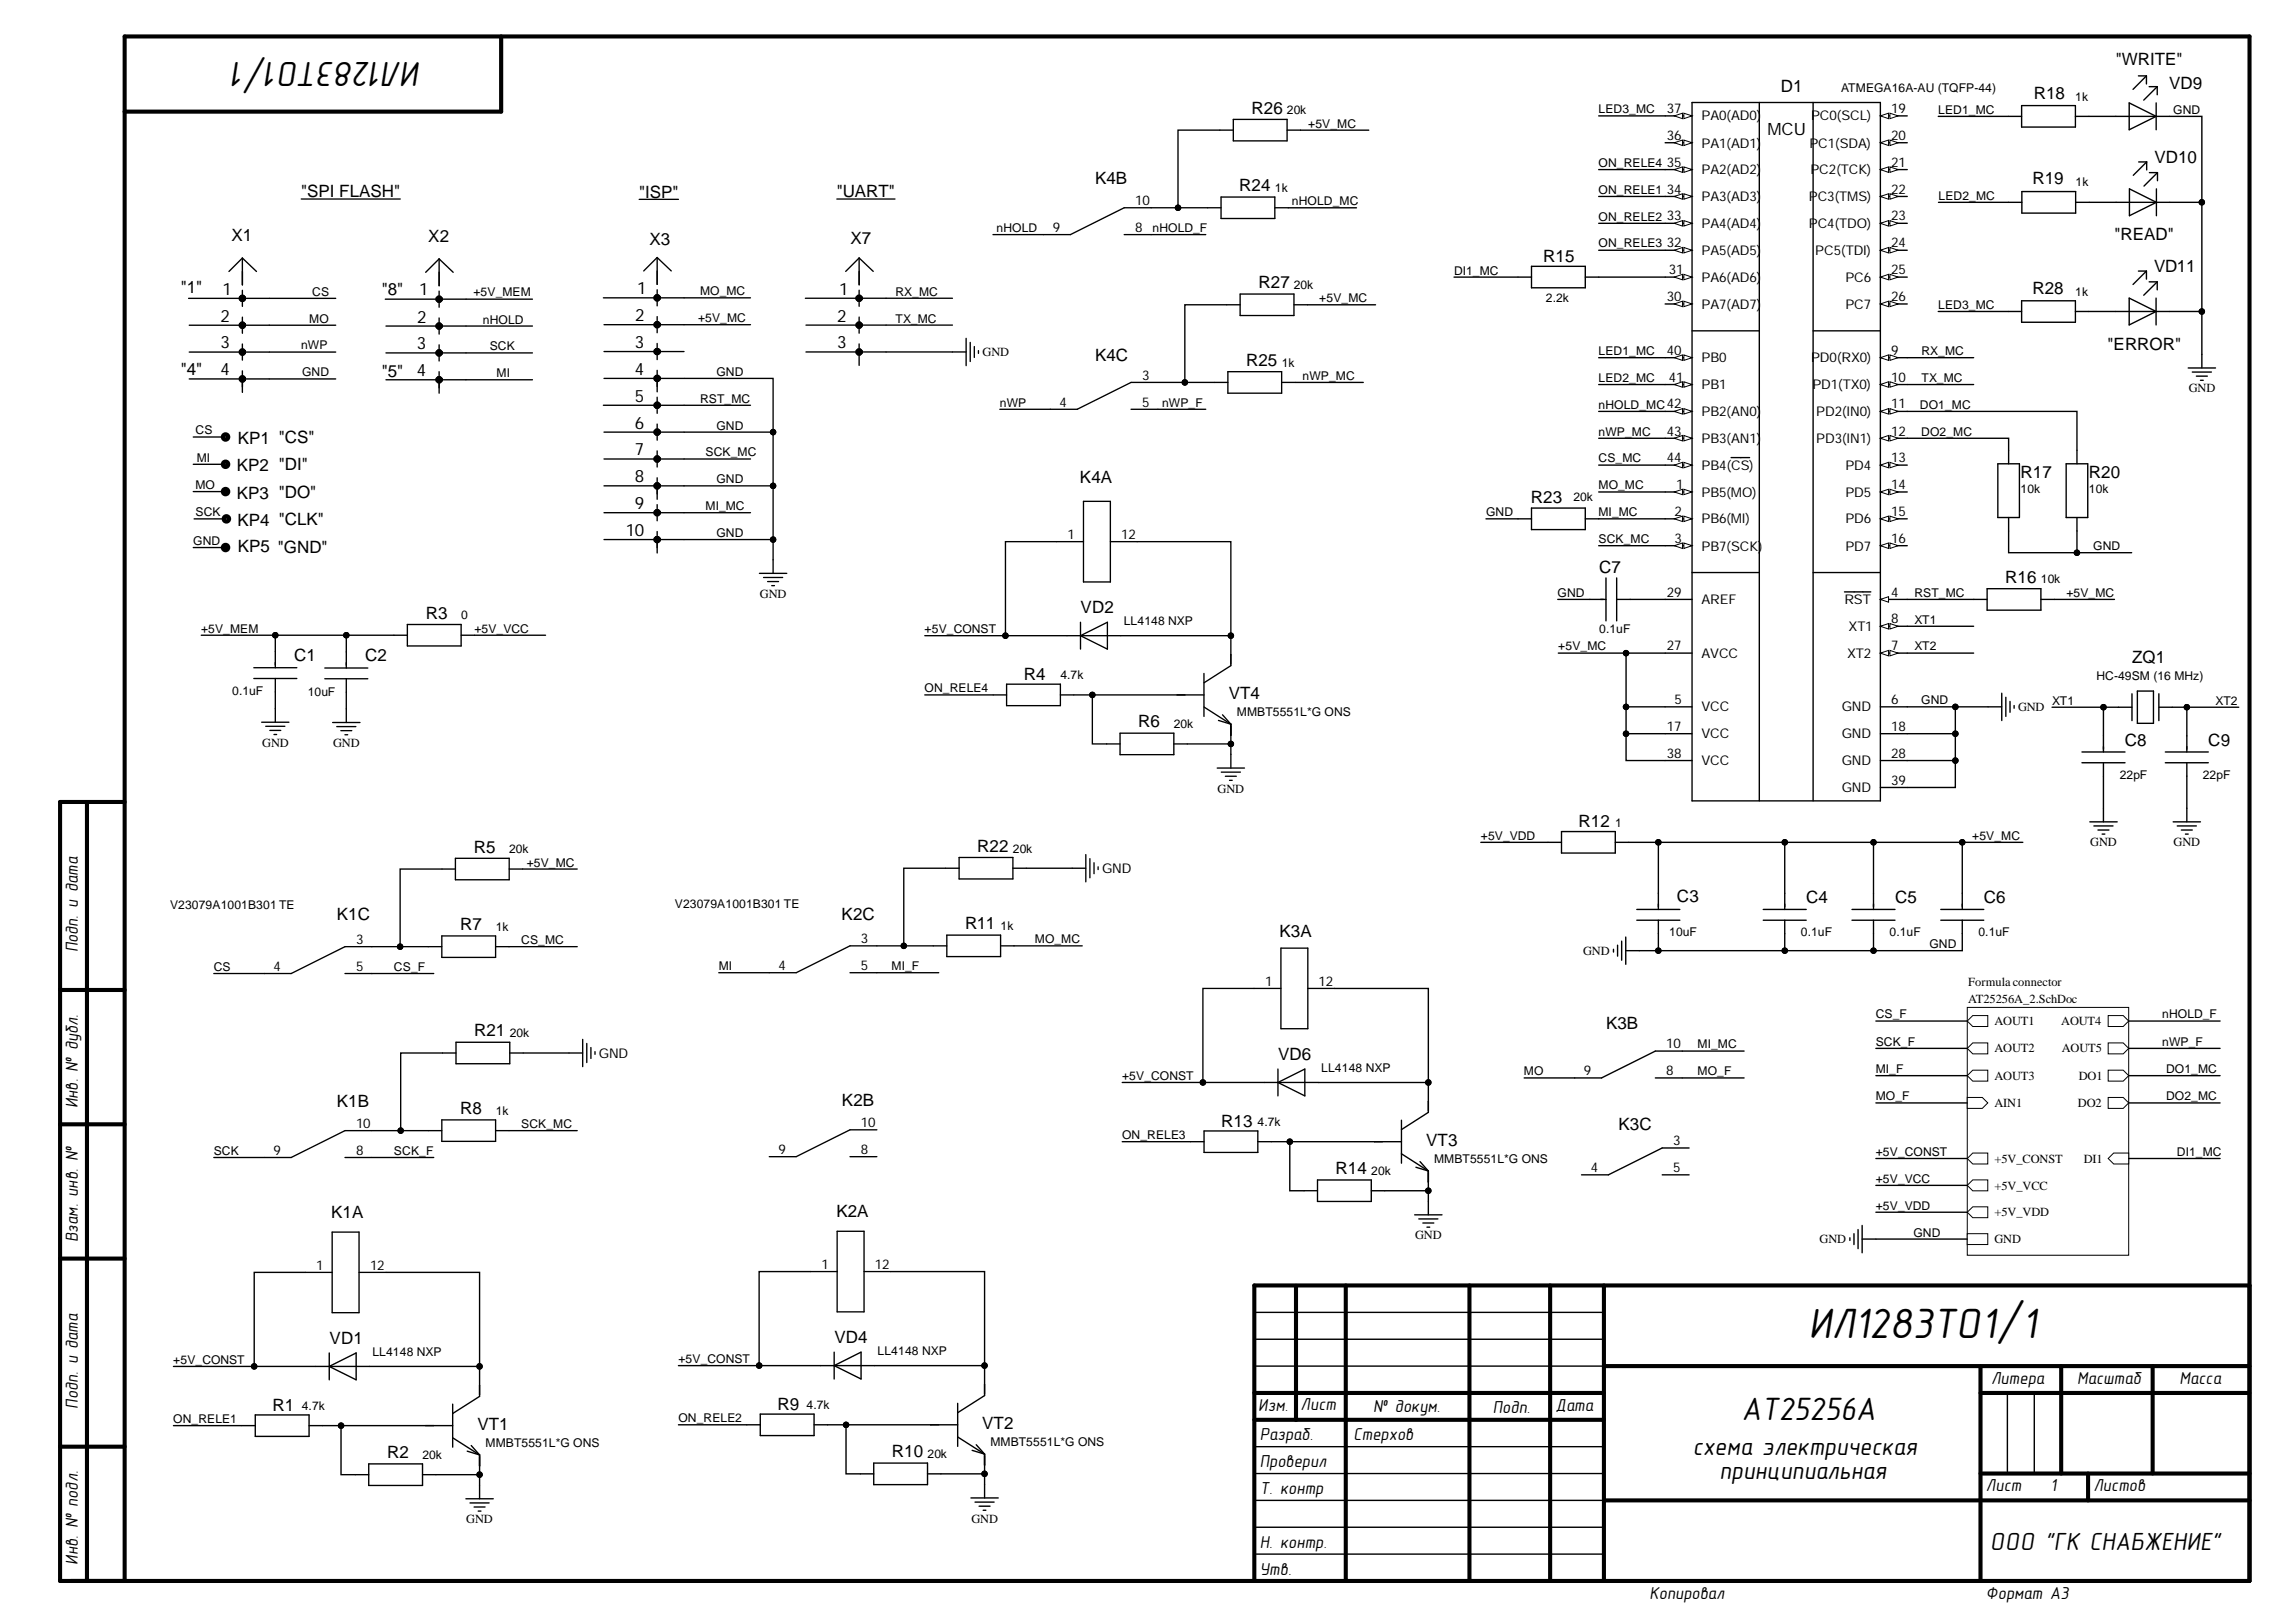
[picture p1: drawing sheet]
<svg xmlns="http://www.w3.org/2000/svg" width="297mm" height="210mm" viewBox="0 0 297 210" stroke-linecap="round" stroke-linejoin="round" font-family="sans-serif">
<defs><g id="words">
<text font-size="5.6" x="234" y="173.2">ИЛ1283ТО1/1</text>
<text font-size="4.6" x="54.5" y="8.1" transform="rotate(-180 54.5 8.1)">ИЛ1283ТО1/1</text>
<text font-size="4.2" x="225.3" y="183.7">AT25256A</text>
<g font-size="3.3">
<text x="219" y="188.3">схема электрическая</text>
<text x="222.5" y="191.4">принципиальная</text>
<text x="257.5" y="200.5">ООО &quot;ГК СНАБЖЕНИЕ&quot;</text>
</g>
<g font-size="2.3">
<text x="10.1" y="123.3" transform="rotate(-90 10.1 123.3)">Подп. и дата</text>
<text x="10.1" y="143.4" transform="rotate(-90 10.1 143.4)">Инв. № дубл.</text>
<text x="10.1" y="160.8" transform="rotate(-90 10.1 160.8)">Взам. инв. №</text>
<text x="257.6" y="179.1">Литера</text>
<text x="268.7" y="179.1">Масштаб</text>
<text x="282" y="179.1">Масса</text>
<text x="10.1" y="182.3" transform="rotate(-90 10.1 182.3)">Подп. и дата</text>
<text x="162.8" y="182.6">Изм.</text>
<text x="168.3" y="182.5">Лист</text>
<text x="177.7" y="182.7">№ докум.</text>
<text x="193.1" y="182.8">Подп.</text>
<text x="201.2" y="182.6">Дата</text>
<text x="163" y="186.4">Разраб.</text>
<text x="163" y="189.9">Проверил</text>
<text x="175.1" y="186.4">Стерхов</text>
<text x="163" y="193.4">Т. контр</text>
<text x="256.9" y="193">Лист</text>
<text x="265.3" y="193">1</text>
<text x="270.8" y="193">Листов</text>
<text x="10.1" y="202.5" transform="rotate(-90 10.1 202.5)">Инв. № подл.</text>
<text x="163" y="200.3">Н. контр.</text>
<text x="163" y="203.8">Утв.</text>
<text x="213.4" y="206.9">Копировал</text>
<text x="256.9" y="206.9">Формат А3</text>
</g>
<g font-size="2.2">
<text x="230.4" y="12">D1</text>
<text x="273.7" y="8.4">&quot;WRITE&quot;</text>
<text x="280.6" y="11.6">VD9</text>
<text x="161.9" y="14.7">R26</text>
<text x="228.7" y="17.5">MCU</text>
<text x="263.1" y="12.8">R18</text>
<text x="141.7" y="23.8">K4B</text>
<text x="262.9" y="23.8">R19</text>
<text x="278.7" y="21.1">VD10</text>
<text x="39" y="25.5">&quot;SPI FLASH&quot;</text>
<text x="82.7" y="25.6">&quot;ISP&quot;</text>
<text x="108.2" y="25.5">&quot;UART&quot;</text>
<text x="160.3" y="24.8">R24</text>
<text x="29.9" y="31.2">X1</text>
<text x="55.4" y="31.3">X2</text>
<text x="84" y="31.6">X3</text>
<text x="110" y="31.5">X7</text>
<text x="199.7" y="33.8">R15</text>
<text x="273.6" y="31">&quot;READ&quot;</text>
<text x="278.7" y="35.2">VD11</text>
<text x="23.4" y="37.9">&quot;1&quot;</text>
<text x="28.5" y="41.6">2</text>
<text x="28.8" y="38.2">1</text>
<text x="49.4" y="38.2">&quot;8&quot;</text>
<text x="54" y="41.7">2</text>
<text x="54.2" y="38.2">1</text>
<text x="82.2" y="41.6">2</text>
<text x="82.4" y="38.1">1</text>
<text x="108.3" y="41.6">2</text>
<text x="108.6" y="38.2">1</text>
<text x="162.8" y="37.3">R27</text>
<text x="262.9" y="38.1">R28</text>
<text x="28.5" y="45.1">3</text>
<text x="53.9" y="45.2">3</text>
<text x="82.1" y="45">3</text>
<text x="108.3" y="45.1">3</text>
<text x="141.7" y="46.7">K4C</text>
<text x="161.2" y="47.4">R25</text>
<text x="272.7" y="45.3">&quot;ERROR&quot;</text>
<text x="23.4" y="48.5">&quot;4&quot;</text>
<text x="28.5" y="48.6">4</text>
<text x="49.4" y="48.8">&quot;5&quot;</text>
<text x="53.9" y="48.7">4</text>
<text x="82.1" y="48.5">4</text>
<text x="82.1" y="52">5</text>
<text x="30.8" y="57.5">KP1 &quot;CS&quot;</text>
<text x="82.1" y="58.9">7</text>
<text x="82.1" y="55.5">6</text>
<text x="30.6" y="61">KP2 &quot;DI&quot;</text>
<text x="30.6" y="64.5">KP3 &quot;DO&quot;</text>
<text x="82.1" y="62.4">8</text>
<text x="82.1" y="65.9">9</text>
<text x="139.7" y="62.5">K4A</text>
<text x="198" y="65.1">R23</text>
<text x="261.4" y="61.9">R17</text>
<text x="270.3" y="61.9">R20</text>
<text x="30.7" y="68.1">KP4 &quot;CLK&quot;</text>
<text x="30.8" y="71.5">KP5 &quot;GND&quot;</text>
<text x="81" y="69.4">10</text>
<text x="206.9" y="74.2">C7</text>
<text x="259.4" y="75.4">R16</text>
<text x="55.1" y="80.1">R3</text>
<text x="139.8" y="79.4">VD2</text>
<text x="38.1" y="85.5">C1</text>
<text x="47.2" y="85.5">C2</text>
<text x="132.4" y="88">R4</text>
<text x="275.8" y="85.7">ZQ1</text>
<text x="147.2" y="94.1">R6</text>
<text x="159" y="90.5">VT4</text>
<text x="274.9" y="96.5">C8</text>
<text x="285.7" y="96.5">C9</text>
<text x="204.2" y="107">R12</text>
<text x="61.3" y="110.3">R5</text>
<text x="126.4" y="110.2">R22</text>
<text x="43.6" y="119.1">K1C</text>
<text x="108.9" y="119">K2C</text>
<text x="217" y="116.8">C3</text>
<text x="233.7" y="116.9">C4</text>
<text x="245.2" y="116.9">C5</text>
<text x="256.6" y="116.9">C6</text>
<text x="59.5" y="120.4">R7</text>
<text x="124.9" y="120.3">R11</text>
<text x="165.5" y="121.2">K3A</text>
<text x="61.3" y="134.1">R21</text>
<text x="165.4" y="137.2">VD6</text>
<text x="207.8" y="133.2">K3B</text>
<text x="43.6" y="143.2">K1B</text>
<text x="108.9" y="143.1">K2B</text>
<text x="59.5" y="144.2">R8</text>
<text x="158" y="145.8">R13</text>
<text x="184.5" y="148.3">VT3</text>
<text x="209.4" y="146.2">K3C</text>
<text x="172.8" y="152">R14</text>
<text x="42.8" y="157.6">K1A</text>
<text x="108.2" y="157.5">K2A</text>
<text x="42.6" y="173.9">VD1</text>
<text x="107.9" y="173.8">VD4</text>
<text x="35.2" y="182.5">R1</text>
<text x="61.8" y="185">VT1</text>
<text x="100.6" y="182.4">R9</text>
<text x="127.1" y="185">VT2</text>
<text x="50.1" y="188.7">R2</text>
<text x="115.4" y="188.6">R10</text>
</g>
<g font-size="1.7">
<text x="215.6" y="14.6">37</text>
<text x="220.1" y="15.6">PA0(AD0)</text>
<text x="234.3" y="15.6">PC0(SCL)</text>
<text x="244.7" y="14.6">19</text>
<text x="215.6" y="18.1">36</text>
<text x="215.6" y="21.6">35</text>
<text x="220.1" y="19.1">PA1(AD1)</text>
<text x="220.1" y="22.6">PA2(AD2)</text>
<text x="234.1" y="19.1">PC1(SDA)</text>
<text x="234.2" y="22.6">PC2(TCK)</text>
<text x="244.7" y="18.1">20</text>
<text x="244.7" y="21.6">21</text>
<text x="136.2" y="30">9</text>
<text x="146.9" y="30">8</text>
<text x="146.9" y="26.5">10</text>
<text x="215.6" y="25.1">34</text>
<text x="215.6" y="28.5">33</text>
<text x="220.1" y="26">PA3(AD3)</text>
<text x="220.1" y="29.5">PA4(AD4)</text>
<text x="234" y="26">PC3(TMS)</text>
<text x="234" y="29.5">PC4(TDO)</text>
<text x="244.7" y="25.1">22</text>
<text x="244.7" y="28.5">23</text>
<text x="215.6" y="32">32</text>
<text x="215.9" y="35.5">31</text>
<text x="220.1" y="33">PA5(AD5)</text>
<text x="234.9" y="33">PC5(TDI)</text>
<text x="244.7" y="35.5">25</text>
<text x="244.7" y="32">24</text>
<text x="215.6" y="39">30</text>
<text x="220.1" y="36.5">PA6(AD6)</text>
<text x="220.1" y="39.9">PA7(AD7)</text>
<text x="238.7" y="39.9">PC7</text>
<text x="238.7" y="36.5">PC6</text>
<text x="244.7" y="39">26</text>
<text x="215.6" y="45.9">40</text>
<text x="220.1" y="46.9">PB0</text>
<text x="234.3" y="46.9">PD0(RX0)</text>
<text x="244.7" y="45.9">9</text>
<text x="137.1" y="52.6">4</text>
<text x="147.8" y="52.6">5</text>
<text x="147.8" y="49.1">3</text>
<text x="215.9" y="49.4">41</text>
<text x="220.1" y="53.8">PB2(AN0)</text>
<text x="220.1" y="50.4">PB1</text>
<text x="234.5" y="50.4">PD1(TX0)</text>
<text x="235" y="53.8">PD2(IN0)</text>
<text x="244.7" y="49.4">10</text>
<text x="244.7" y="52.9">11</text>
<text x="215.6" y="59.8">44</text>
<text x="215.6" y="56.4">43</text>
<text x="220.1" y="57.3">PB3(AN1)</text>
<text x="235" y="57.3">PD3(IN1)</text>
<text x="244.7" y="56.4">12</text>
<text x="244.7" y="59.8">13</text>
<text x="216.8" y="63.3">1</text>
<text x="220.1" y="64.3">PB5(MO)</text>
<text x="220.1" y="60.8">PB4(CS)</text>
<text x="238.7" y="60.8">PD4</text>
<text x="238.7" y="64.3">PD5</text>
<text x="244.7" y="63.3">14</text>
<text x="138.1" y="69.7">1</text>
<text x="145" y="69.7">12</text>
<text x="216.6" y="66.8">2</text>
<text x="216.6" y="70.3">3</text>
<text x="220.1" y="67.7">PB6(MI)</text>
<text x="220.1" y="71.2">PB7(SCK)</text>
<text x="238.7" y="67.7">PD6</text>
<text x="238.7" y="71.2">PD7</text>
<text x="244.7" y="66.8">15</text>
<text x="244.7" y="70.3">16</text>
<text x="215.6" y="77.2">29</text>
<text x="244.7" y="77.2">4</text>
<text x="220.1" y="78.2">AREF</text>
<text x="238.6" y="78.2">RST</text>
<text x="239.2" y="81.6">XT1</text>
<text x="244.7" y="80.7">8</text>
<text x="215.6" y="84.2">27</text>
<text x="220.1" y="85.1">AVCC</text>
<text x="239" y="85.1">XT2</text>
<text x="244.7" y="84.2">7</text>
<text x="215.6" y="94.6">17</text>
<text x="216.6" y="91.1">5</text>
<text x="220.1" y="92.1">VCC</text>
<text x="220.1" y="95.5">VCC</text>
<text x="238.3" y="92.1">GND</text>
<text x="238.3" y="95.5">GND</text>
<text x="244.7" y="91.1">6</text>
<text x="244.7" y="94.6">18</text>
<text x="215.6" y="98.1">38</text>
<text x="220.1" y="99">VCC</text>
<text x="238.3" y="99">GND</text>
<text x="244.7" y="101.5">39</text>
<text x="244.7" y="98.1">28</text>
<text x="238.3" y="102.5">GND</text>
<text x="142.6" y="112.9">GND</text>
<text x="35.4" y="125.6">4</text>
<text x="46.1" y="125.6">5</text>
<text x="46.1" y="122.2">3</text>
<text x="100.7" y="125.5">4</text>
<text x="111.4" y="125.5">5</text>
<text x="111.4" y="122">3</text>
<text x="163.7" y="127.6">1</text>
<text x="170.6" y="127.6">12</text>
<text x="77.5" y="136.9">GND</text>
<text x="215.6" y="135.6">10</text>
<text x="204.9" y="139.1">9</text>
<text x="215.6" y="139.1">8</text>
<text x="35.4" y="149.4">9</text>
<text x="46.1" y="149.4">8</text>
<text x="46.1" y="146">10</text>
<text x="100.7" y="149.3">9</text>
<text x="111.4" y="149.3">8</text>
<text x="111.4" y="145.9">10</text>
<text x="216.4" y="148.2">3</text>
<text x="205.8" y="151.7">4</text>
<text x="216.4" y="151.7">5</text>
<text x="40.9" y="164.3">1</text>
<text x="47.9" y="164.3">12</text>
<text x="106.3" y="164.2">1</text>
<text x="113.2" y="164.2">12</text>
</g>
<g font-size="1.6">
<text x="238.2" y="11.9">ATMEGA16A-AU (TQFP-44)</text>
<text x="166.5" y="14.8">20k</text>
<text x="169.2" y="16.5">+5V_MC</text>
<text x="206.8" y="14.7">LED3_MC</text>
<text x="250.8" y="14.7">LED1_MC</text>
<text x="268.5" y="13">1k</text>
<text x="281.2" y="14.7">GND</text>
<text x="206.8" y="21.6">ON_RELE4</text>
<text x="164.9" y="24.8">1k</text>
<text x="167.1" y="26.5">nHOLD_MC</text>
<text x="206.8" y="25.1">ON_RELE1</text>
<text x="206.8" y="28.6">ON_RELE2</text>
<text x="250.8" y="25.9">LED2_MC</text>
<text x="268.5" y="24.1">1k</text>
<text x="128.9" y="30">nHOLD</text>
<text x="149.1" y="30">nHOLD_F</text>
<text x="188.1" y="35.5">DI1_MC</text>
<text x="206.8" y="32">ON_RELE3</text>
<text x="40" y="41.7">MO</text>
<text x="40.4" y="38.3">CS</text>
<text x="61.3" y="38.4">+5V_MEM</text>
<text x="62.5" y="41.9">nHOLD</text>
<text x="90.3" y="41.7">+5V_MC</text>
<text x="90.6" y="38.2">MO_MC</text>
<text x="115.9" y="38.3">RX_MC</text>
<text x="115.9" y="41.7">TX_MC</text>
<text x="167.4" y="37.4">20k</text>
<text x="170.7" y="39.1">+5V_MC</text>
<text x="200" y="39.1">2.2k</text>
<text x="250.8" y="40">LED3_MC</text>
<text x="268.5" y="38.3">1k</text>
<text x="39" y="45.2">nWP</text>
<text x="63.4" y="45.3">SCK</text>
<text x="127.1" y="46.1">GND</text>
<text x="165.8" y="47.5">1k</text>
<text x="206.8" y="45.9">LED1_MC</text>
<text x="248.6" y="45.9">RX_MC</text>
<text x="39.1" y="48.7">GND</text>
<text x="64.3" y="48.8">MI</text>
<text x="90.6" y="52.1">RST_MC</text>
<text x="92.7" y="48.6">GND</text>
<text x="129.4" y="52.6">nWP</text>
<text x="150.3" y="52.6">nWP_F</text>
<text x="168.5" y="49.1">nWP_MC</text>
<text x="206.8" y="49.4">LED2_MC</text>
<text x="206.8" y="52.9">nHOLD_MC42</text>
<text x="248.4" y="52.9">DO1_MC</text>
<text x="248.6" y="49.4">TX_MC</text>
<text x="283.2" y="50.8">GND</text>
<text x="25.3" y="56.2">CS</text>
<text x="25.5" y="59.7">MI</text>
<text x="91.3" y="59.1">SCK_MC</text>
<text x="92.7" y="55.6">GND</text>
<text x="206.8" y="59.8">CS_MC</text>
<text x="206.8" y="56.4">nWP_MC</text>
<text x="248.6" y="56.4">DO2_MC</text>
<text x="25.3" y="63.3">MO</text>
<text x="92.7" y="62.5">GND</text>
<text x="203.5" y="64.9">20k</text>
<text x="206.8" y="63.3">MO_MC</text>
<text x="261.4" y="63.8">10k</text>
<text x="270.3" y="63.8">10k</text>
<text x="25" y="70.5">GND</text>
<text x="25.3" y="66.8">SCK</text>
<text x="91.3" y="66">MI_MC</text>
<text x="92.7" y="69.5">GND</text>
<text x="192.3" y="66.8">GND</text>
<text x="206.8" y="66.8">MI_MC</text>
<text x="206.8" y="70.3">SCK_MC</text>
<text x="270.8" y="71.2">GND</text>
<text x="98.3" y="77.4">GND</text>
<text x="201.5" y="77.2">GND</text>
<text x="247.7" y="77.2">RST_MC</text>
<text x="264" y="75.5">10k</text>
<text x="267.3" y="77.2">+5V_MC</text>
<text x="26" y="81.9">+5V_MEM</text>
<text x="59.6" y="80.2">0</text>
<text x="61.4" y="81.9">+5V_VCC</text>
<text x="119.6" y="81.9">+5V_CONST</text>
<text x="145.4" y="80.9">LL4148 NXP</text>
<text x="206.9" y="82">0.1uF</text>
<text x="247.7" y="80.7">XT1</text>
<text x="119.6" y="89.6">ON_RELE4</text>
<text x="137.2" y="87.9">4.7k</text>
<text x="201.6" y="84.2">+5V_MC</text>
<text x="247.7" y="84.2">XT2</text>
<text x="271.2" y="88">HC-49SM (16 MHz)</text>
<text x="30" y="90">0.1uF</text>
<text x="39.8" y="90">10uF</text>
<text x="151.9" y="94.2">20k</text>
<text x="160" y="92.7">MMBT5551L*G ONS</text>
<text x="248.6" y="91.1">GND</text>
<text x="261.1" y="92">GND</text>
<text x="265.5" y="91.2">XT1</text>
<text x="286.6" y="91.2">XT2</text>
<text x="33.9" y="96.6">GND</text>
<text x="43.1" y="96.7">GND</text>
<text x="274.2" y="100.8">22pF</text>
<text x="285" y="100.8">22pF</text>
<text x="157.5" y="102.6">GND</text>
<text x="209" y="107">1</text>
<text x="65.9" y="110.4">20k</text>
<text x="68.1" y="112.1">+5V_MC</text>
<text x="131" y="110.3">20k</text>
<text x="191.6" y="108.7">+5V_VDD</text>
<text x="255.2" y="108.7">+5V_MC</text>
<text x="270.4" y="109.5">GND</text>
<text x="281.2" y="109.5">GND</text>
<text x="22" y="117.7">V23079A1001B301 TE</text>
<text x="87.3" y="117.6">V23079A1001B301 TE</text>
<text x="27.7" y="125.7">CS</text>
<text x="51" y="125.7">CS_F</text>
<text x="64.1" y="120.5">1k</text>
<text x="67.4" y="122.2">CS_MC</text>
<text x="93" y="125.5">MI</text>
<text x="115.4" y="125.5">MI_F</text>
<text x="129.4" y="120.3">1k</text>
<text x="133.9" y="122.1">MO_MC</text>
<text x="204.8" y="123.6">GND</text>
<text x="215.9" y="121.2">10uF</text>
<text x="233" y="121.2">0.1uF</text>
<text x="244.5" y="121.2">0.1uF</text>
<text x="249.6" y="122.7">GND</text>
<text x="256" y="121.2">0.1uF</text>
<text x="242.7" y="131.8">CS_F</text>
<text x="254.6" y="127.6">Formulaconnector</text>
<text x="254.6" y="129.9">AT25256A_2.SchDoc</text>
<text x="279.7" y="131.8">nHOLD_F</text>
<text x="65.9" y="134.2">20k</text>
<text x="219.6" y="135.7">MI_MC</text>
<text x="242.7" y="135.3">SCK_F</text>
<text x="258" y="136.2">AOUT2</text>
<text x="258" y="132.7">AOUT1</text>
<text x="266.7" y="132.7">AOUT4</text>
<text x="266.7" y="136.2">AOUT5</text>
<text x="279.7" y="135.3">nWP_F</text>
<text x="145.2" y="139.7">+5V_CONST</text>
<text x="170.9" y="138.7">LL4148 NXP</text>
<text x="197.2" y="139.1">MO</text>
<text x="219.6" y="139.1">MO_F</text>
<text x="242.7" y="138.9">MI_F</text>
<text x="242.7" y="142.4">MO_F</text>
<text x="258" y="139.7">AOUT3</text>
<text x="258" y="143.2">AIN1</text>
<text x="268.8" y="143.2">DO2</text>
<text x="268.9" y="139.7">DO1</text>
<text x="280.2" y="138.9">DO1_MC</text>
<text x="280.2" y="142.4">DO2_MC</text>
<text x="27.7" y="149.5">SCK</text>
<text x="51" y="149.5">SCK_F</text>
<text x="64.1" y="144.3">1k</text>
<text x="67.4" y="146">SCK_MC</text>
<text x="145.2" y="147.4">ON_RELE3</text>
<text x="162.7" y="145.7">4.7k</text>
<text x="242.7" y="149.6">+5V_CONST</text>
<text x="281.6" y="149.6">DI1_MC</text>
<text x="177.4" y="152">20k</text>
<text x="185.5" y="150.5">MMBT5551L*G ONS</text>
<text x="242.7" y="153">+5V_VCC</text>
<text x="258" y="153.9">+5V_VCC</text>
<text x="258" y="150.5">+5V_CONST</text>
<text x="269.6" y="150.5">DI1</text>
<text x="183.1" y="160.4">GND</text>
<text x="235.4" y="160.9">GND</text>
<text x="242.7" y="156.6">+5V_VDD</text>
<text x="247.5" y="160">GND</text>
<text x="258" y="157.4">+5V_VDD</text>
<text x="258" y="160.9">GND</text>
<text x="22.4" y="176.5">+5V_CONST</text>
<text x="48.2" y="175.4">LL4148 NXP</text>
<text x="87.8" y="176.4">+5V_CONST</text>
<text x="113.5" y="175.4">LL4148 NXP</text>
<text x="22.4" y="184.2">ON_RELE1</text>
<text x="39" y="182.5">4.7k</text>
<text x="87.8" y="184.1">ON_RELE2</text>
<text x="104.4" y="182.4">4.7k</text>
<text x="54.7" y="188.8">20k</text>
<text x="62.8" y="187.3">MMBT5551L*G ONS</text>
<text x="120" y="188.7">20k</text>
<text x="128.1" y="187.2">MMBT5551L*G ONS</text>
<text x="60.3" y="197.1">GND</text>
<text x="125.7" y="197">GND</text>
</g>
</g></defs>
<g fill="none" stroke="#000" stroke-width=".53">
<path d="M64.8 4.7v9.7h-48.7M11.3 103.8v100.8M16.1 103.8h-8.3v100.8h283.2v-199.9h-274.9v199.9M7.8 128.1h8.3M7.8 145.5h8.3M7.8 162.9h8.3M167.7 166.4v17.4M174.1 166.4v38.2M190.1 166.4v38.2M200.5 166.4v38.2M207.5 176.8h83.5M207.5 166.4v38.2"/>
<path d="M256.2 176.8v27.8M266.7 176.8v13.9M278.5 176.8v13.9M291 166.4h-128.7v38.2M7.8 187.2h8.3M162.3 180.3h45.2M162.3 183.7h45.2M207.5 194.2h83.5M256.2 180.3h34.8M256.2 190.7h34.8M270.1 190.7v3.5"/>
</g>
<g fill="none" stroke="#000" stroke-width=".18">
<path d="M35.6 84.3v1.8M44.8 84.4v1.7M162.3 169.8h45.2M162.3 173.3h45.2M162.3 176.8h45.2M291 166.4v38.2M162.3 187.2h45.2M162.3 190.7h45.2M162.3 194.2h45.2M162.3 197.6h45.2M259.7 180.3v10.4M263.2 180.3v10.4"/>
<path d="M162.3 201.1h45.2"/>
</g>
<g fill="none" stroke="#000" stroke-width=".17">
<path d="M39 25.8h12.8M32.8 87.8h5.6M32.8 86.4h5.6M33.9 93.5h3.5M34.4 94h2.5M34.9 94.5h1.4M35.4 95.1h.4M35.6 85.7v.7M35.6 87.8v1.7M35.6 91.7v1.8M42 87.8h5.6M42 86.4h5.6"/>
<path d="M43 93.5h3.6M43.6 94h2.4M44.1 94.6h1.4M44.6 95.1h.4M44.8 85.8v.6M44.8 87.8v1.8M44.8 91.7v1.8"/>
</g>
<path d="M254.5 130.4h20.9v32h-20.9z" fill-rule="evenodd" fill="#fff"/>
<path d="M254.5 130.4h20.9v32h-20.9z" fill="none" stroke="#000" stroke-width=".13"/>
<path d="M272.7 138.5h2l.7 .7-.7 .7h-2z" fill-rule="evenodd" fill="#fff"/>
<path d="M272.7 138.5h2l.7 .7-.7 .7h-2z" fill="none" stroke="#000" stroke-width=".13"/>
<path d="M272.7 142h2l.7 .7-.7 .7h-2z" fill-rule="evenodd" fill="#fff"/>
<path d="M272.7 142h2l.7 .7-.7 .7h-2z" fill="none" stroke="#000" stroke-width=".13"/>
<path d="M272.7 149.9l.7-.7h2v1.4h-2z" fill-rule="evenodd" fill="#fff"/>
<path d="M272.7 149.9l.7-.7h2v1.4h-2z" fill="none" stroke="#000" stroke-width=".13"/>
<path d="M254.5 135.7l.7-.7h2v1.4h-2z" fill-rule="evenodd" fill="#fff"/>
<path d="M254.5 135.7l.7-.7h2v1.4h-2z" fill="none" stroke="#000" stroke-width=".13"/>
<path d="M254.5 153.4l.7-.7h2v1.4h-2z" fill-rule="evenodd" fill="#fff"/>
<path d="M254.5 153.4l.7-.7h2v1.4h-2z" fill="none" stroke="#000" stroke-width=".13"/>
<path d="M254.5 156.9l.7-.7h2v1.4h-2z" fill-rule="evenodd" fill="#fff"/>
<path d="M254.5 156.9l.7-.7h2v1.4h-2z" fill="none" stroke="#000" stroke-width=".13"/>
<path d="M254.5 159.7h2.7v1.4h-2.7z" fill-rule="evenodd" fill="#fff"/>
<path d="M254.5 159.7h2.7v1.4h-2.7z" fill="none" stroke="#000" stroke-width=".13"/>
<path d="M254.5 149.9l.7-.7h2v1.4h-2z" fill-rule="evenodd" fill="#fff"/>
<path d="M254.5 149.9l.7-.7h2v1.4h-2z" fill="none" stroke="#000" stroke-width=".13"/>
<path d="M254.5 139.2l.7-.7h2v1.4h-2z" fill-rule="evenodd" fill="#fff"/>
<path d="M254.5 139.2l.7-.7h2v1.4h-2z" fill="none" stroke="#000" stroke-width=".13"/>
<path d="M254.5 142h2l.7 .7-.7 .7h-2z" fill-rule="evenodd" fill="#fff"/>
<path d="M254.5 142h2l.7 .7-.7 .7h-2z" fill="none" stroke="#000" stroke-width=".13"/>
<path d="M254.5 132.1l.7-.7h2v1.4h-2z" fill-rule="evenodd" fill="#fff"/>
<path d="M254.5 132.1l.7-.7h2v1.4h-2z" fill="none" stroke="#000" stroke-width=".13"/>
<path d="M272.7 131.4h2l.7 .7-.7 .7h-2z" fill-rule="evenodd" fill="#fff"/>
<path d="M272.7 131.4h2l.7 .7-.7 .7h-2z" fill="none" stroke="#000" stroke-width=".13"/>
<path d="M272.7 135h2l.7 .7-.7 .7h-2z" fill-rule="evenodd" fill="#fff"/>
<path d="M272.7 135h2l.7 .7-.7 .7h-2z" fill="none" stroke="#000" stroke-width=".13"/>
<g fill="none" stroke="#000" stroke-width=".18">
<path d="M259.8 15.1h1.7M261.5 13.7h7v2.7h-7zM268.5 15.1h1.7M273.7 15.1h7M275.5 13.3l3.4 1.8-3.4 1.7zM276.7 9.8h1M277.7 9.8l-1.7 1.8M277.7 9.8v1.1M278 11.2h1.1M278.9 13.3v3.5M279.1 11.2l-1.8 1.8M279.1 11.2v1.1"/>
<path d="M24.4 38.6h10.4M31.4 33.4v3.5M31.4 37.6v2.1M31.4 33.4l-1.8 1.7M31.4 33.4l1.8 1.7M49.8 38.7h10.5M56.8 33.5v3.5M56.8 37.7v2.1M56.8 33.5l-1.7 1.7M56.8 33.5l1.8 1.7M259.8 26.2h1.8M261.6 24.8h6.9v2.8h-6.9z"/>
<path d="M268.5 26.2h1.8M273.8 26.2h6.9M275.5 24.4l3.5 1.8-3.5 1.7zM276.7 21h1M277.7 21l-1.7 1.7M277.7 21v1M278.1 22.3h1M279 24.4v3.5M279.1 22.3l-1.7 1.8M279.1 22.3v1.1M24.5 49h10.3M24.5 45.6h10.3"/>
<path d="M24.5 42.1h10.3M31.4 41v2.1M31.4 44.5v2.1M31.4 48v2.8M49.9 49.1h10.4M49.9 45.7h10.4M49.9 42.2h10.4M56.8 41.2v2M56.8 44.6v2.1M56.8 48.1v2.8M239.9 159.7v1.4M240.4 159.1v2.5"/>
<path d="M240.9 158.6v3.5M239.3 160.2v.3M240.9 160.3h1.8"/>
</g>
<g fill="none" stroke="#000" stroke-width=".53">
<circle cx="31.4" cy="38.6" r=".21"/>
<circle cx="56.8" cy="38.7" r=".21"/>
<circle cx="31.4" cy="42.1" r=".21"/>
<circle cx="31.4" cy="45.6" r=".21"/>
<circle cx="31.4" cy="49" r=".21"/>
<circle cx="56.8" cy="45.7" r=".21"/>
<circle cx="56.8" cy="42.2" r=".21"/>
<circle cx="56.8" cy="49.1" r=".21"/>
</g>
<circle cx="29.2" cy="56.6" r=".35" fill="#fff"/>
<circle cx="29.2" cy="56.6" r=".35" fill="none" stroke="#000" stroke-width=".53"/>
<circle cx="29.2" cy="60.1" r=".35" fill="#fff"/>
<circle cx="29.2" cy="60.1" r=".35" fill="none" stroke="#000" stroke-width=".53"/>
<circle cx="29.2" cy="63.6" r=".35" fill="#fff"/>
<circle cx="29.2" cy="63.6" r=".35" fill="none" stroke="#000" stroke-width=".53"/>
<circle cx="29.3" cy="67.1" r=".35" fill="#fff"/>
<circle cx="29.3" cy="67.1" r=".35" fill="none" stroke="#000" stroke-width=".53"/>
<circle cx="29.2" cy="70.9" r=".35" fill="#fff"/>
<g fill="none" stroke="#000" stroke-width=".53">
<circle cx="85" cy="38.5" r=".21"/>
<circle cx="85" cy="59.4" r=".21"/>
<circle cx="85" cy="55.9" r=".21"/>
<circle cx="85" cy="42" r=".21"/>
<circle cx="85" cy="52.4" r=".21"/>
<circle cx="85" cy="45.5" r=".21"/>
<circle cx="85" cy="49" r=".21"/>
<circle cx="29.2" cy="70.9" r=".35"/>
<circle cx="85" cy="62.9" r=".21"/>
<circle cx="85" cy="66.3" r=".21"/>
<circle cx="85" cy="69.8" r=".21"/>
</g>
<g fill="none" stroke="#000" stroke-width=".18">
<path d="M250.8 15.1h9M270.2 15.1h3.5M280.7 15.1h4.2v11.1M34.8 38.6h8.6M60.3 38.7h8.6M78.1 38.5h6.9M83.3 35.1l1.7-1.8v3.5M85 37.5v2.1M196.4 35.9h1.7M198.1 34.5h7v2.7h-7zM205.1 35.9h10.3M206.8 32.4h8.6"/>
<path d="M206.8 28.9h8.6M206.8 25.4h8.6M206.8 21.9h8.6M250.8 26.2h9M270.3 26.2h3.5M280.7 26.2h4.2v14.1h-4.2M25 56.6h4.2M34.8 49h8.6M34.8 45.6h8.6M34.8 42.1h8.6M60.3 49.1h8.6M60.3 45.7h8.6"/>
<path d="M78.1 52.4h6.9M78.1 49h7M78.1 45.5h7M78.1 42h7M78.1 59.4h7M78.1 55.9h7M85 41v2.1M85 44.4v2.1M85 47.9v2.8M85 51.4v2.1M85 54.9v2.1M85 58.4v2"/>
<path d="M206.8 49.8h8.6M206.8 46.3h8.6M246.7 56.7h13.2v3.3M246.7 53.2h22v6.8M25 70.9h4.2M25 63.6h4.2M25 60.1h4.2M25.1 67.1h4.2M78.1 62.9h7M78.1 69.8h7M78.1 66.3h7M85 61.8v2.8"/>
<path d="M85 65.3v2.1M85 68.8v2.8M192.2 67.1h5.9M198.1 65.7h7v2.8h-7zM201.5 77.6h6.3M205.1 67.1h10.3M206.8 70.6h8.6M206.8 63.7h12.1M206.8 60.2h8.6M207.8 74.8v5.5M209.2 74.8v5.5M209.2 77.6h6.2"/>
<path d="M246.7 77.6h10.4M257.1 76.2h6.9v2.8h-6.9zM258.5 60h2.8v7h-2.8zM259.9 67v4.5h15.9M264 77.6h9.6M267.3 60h2.8v7h-2.8zM268.7 67v4.5M26 82.2h9.6M35.6 84.3v-2.1h9.2v2.2M44.8 82.2h7.9M52.7 80.8h7v2.8h-7zM59.7 82.2h10.9"/>
<path d="M210.4 94.9v3.5h5M210.4 91.5v3.4h5M215.4 84.5h-5v7h5M246.7 94.9h6.3v3.5h-6.3M246.7 91.5h6.3v3.4M253 98.4v3.5h-6.3M191.6 109h10.4M202 107.6h7v2.8h-7zM209 109h33.4v8.7M211.8 119.1h5.5M211.8 117.7h5.5M214.5 119.1v3.9h16.4"/>
<path d="M214.5 109v8.7M228.1 119.1h5.6M228.1 117.7h5.6M230.9 119.1v3.9h11.5v-3.9M230.9 109v8.7M239.6 119.1h5.6M239.6 117.7h5.6M242.4 109h11.5v8.7M251.1 119.1h5.5M251.1 117.7h5.5M253.9 119.1v3.9h-11.5M172.7 127.9h12.1v12.2"/>
<path d="M214.2 139.5h11.4M225.6 136h-11.4l-7 3.5h-10M242.7 139.2h11.8M242.7 135.7h11.8M242.7 132.1h11.8M275.4 139.2h11.8M170.4 152.7h7v2.8h-7M170.6 140.1h14.2v3.9l-3.5 2.2M181.3 147.7h-14.4v6.4h1.8M181.3 149.3l3.5 2.2M181.3 145v5.5M183 157.2h3.6"/>
<path d="M183.2 151.1l1.6 .4M183.6 157.7h2.4M183.7 150.3l1.1 1.2M184.1 158.3h1.4M184.6 158.8h.4M184.8 151.5v2.6h-7.4M184.8 154.1v3.1M215 152h3.5M218.5 148.6h-3.5l-6.9 3.4h-3.5M242.7 142.7h11.8M242.7 156.9h11.8M242.7 153.4h11.8"/>
<path d="M242.7 149.9h11.8M275.4 142.7h11.8M275.4 149.9h11.8M22.4 176.8h39.6v3.9l-3.4 2.2M39.5 164.7h-6.6v12.1M42.6 176.8l3.5-1.7v3.5zM42.6 175.1v3.5M49.9 164.7h12.1v12.1M87.8 176.7h39.6v3.9l-3.5 2.2M104.8 164.6h-6.6v12.1M107.9 176.7l3.5-1.7v3.5zM107.9 175v3.5"/>
<path d="M115.3 164.6h12.1v12.1M22.4 184.5h10.6M33 183.1h7v2.8h-7zM40 184.5h4.1M47.7 189.4h7v2.8h-7zM58.6 184.5h-14.5v6.3h3.6M58.6 186.1l3.4 2.2M58.6 181.7v5.6M60.3 194h3.5M60.4 187.8l1.6 .5M60.8 194.5h2.5M61 187.1l1 1.2"/>
<path d="M61.3 195h1.5M61.9 195.5h.3M62 188.3v2.5h-7.3M62 190.8v3.2M87.8 184.4h10.6M98.4 183h6.9v2.8h-6.9zM105.3 184.4h4.2M113 189.3h7v2.8h-7zM123.9 184.4h-14.4v6.3h3.5M123.9 186l3.5 2.2M123.9 181.6v5.6M125.6 193.8h3.5"/>
<path d="M125.8 187.7l1.6 .5M126.1 194.4h2.5M126.3 187l1.1 1.2M126.7 194.9h1.4M127.2 195.4h.3M127.4 188.2v2.5h-7.4M127.4 190.7v3.1"/>
</g>
<g fill="none" stroke="#000" stroke-width=".17">
<path d="M82.7 25.8h5.1M85 38.5h12.1M85 33.3l1.8 1.8M85 49h15v6.9h-15M85 45.5h3.5M85 42h12.1M85 59.4h12.1M85 52.4h12.1M100 55.9v7h-15M85 69.8h15M85 66.3h12.1M98.2 74.2h3.6"/>
<path d="M98.8 74.7h2.5M99.3 75.3h1.4M99.8 75.8h.4M100 62.9v11.3M35.6 89.5v2.2M44.8 89.6v2.1M58.9 112.5h-7.1v10M58.9 111.1h7v2.8h-7zM65.9 112.5h1.7M124.1 112.4h-7.2v10M124.1 111h6.9v2.7h-6.9zM131 112.4h1.8"/>
<path d="M44.6 126h11.5M57.2 122.5h-12.6l-6.9 3.5h-10M57.2 121.1h6.9v2.8h-6.9zM59 136.3h-7.2v10M59 134.9h7v2.8h-7zM64.1 122.5h10.6M66 136.3h1.7M73.6 136.3h1.8M75.4 134.5v3.5M75.9 135v2.5M76.4 135.6v1.4M77 136.1v.3"/>
<path d="M110 125.9h11.4M122.5 122.4h-12.5l-7 3.5h-10M122.5 121h6.9v2.8h-6.9zM129.4 122.4h10.6M165.3 138.3v3.5M165.7 127.9h-10.1v12.2M165.7 122.7h3.5v10.4h-3.5zM169.2 127.9h3.5M43 159.4h3.5v10.5h-3.5zM44.6 149.8h11.5M57.2 146.3h-12.6l-6.9 3.5h-10M57.2 144.9h6.9v2.8h-6.9z"/>
<path d="M64.1 146.3h10.6M108.3 159.3h3.5v10.5h-3.5zM110 149.7h3.4M113.4 146.2h-3.4l-7 3.5h-3.5M145.2 140.1h25.4M145.2 147.7h10.6M155.8 146.4h6.9v2.7h-6.9zM162.7 147.7h4.2M165.3 140.1l3.5-1.8v3.5zM168.7 154.1h1.7M170.4 152.7v2.8M39.5 164.7h3.5"/>
<path d="M46.5 164.7h3.4M104.8 164.6h3.5M111.8 164.6h3.5"/>
</g>
<g fill="#000">
<circle cx="284.9" cy="26.2" r=".35"/>
<circle cx="100" cy="55.9" r=".35"/>
<circle cx="284.9" cy="40.3" r=".35"/>
<circle cx="100" cy="69.8" r=".35"/>
<circle cx="100" cy="62.9" r=".35"/>
<circle cx="268.7" cy="71.5" r=".35"/>
<circle cx="35.6" cy="82.2" r=".35"/>
<circle cx="44.8" cy="82.2" r=".35"/>
<circle cx="210.4" cy="91.5" r=".35"/>
<circle cx="210.4" cy="84.5" r=".35"/>
<circle cx="210.4" cy="95" r=".35"/>
<circle cx="253" cy="91.5" r=".35"/>
<circle cx="253" cy="95" r=".35"/>
<circle cx="253" cy="98.4" r=".35"/>
<circle cx="214.5" cy="109" r=".35"/>
<circle cx="230.9" cy="109" r=".35"/>
<circle cx="242.4" cy="109" r=".35"/>
<circle cx="253.9" cy="109" r=".35"/>
<circle cx="51.8" cy="122.5" r=".35"/>
<circle cx="116.9" cy="122.4" r=".35"/>
<circle cx="214.5" cy="123" r=".35"/>
<circle cx="230.9" cy="123" r=".35"/>
<circle cx="242.4" cy="123" r=".35"/>
<circle cx="51.8" cy="146.3" r=".35"/>
<circle cx="155.6" cy="140.1" r=".35"/>
<circle cx="166.9" cy="147.7" r=".35"/>
<circle cx="184.8" cy="140.1" r=".35"/>
<circle cx="184.8" cy="154.1" r=".35"/>
<circle cx="32.9" cy="176.8" r=".35"/>
<circle cx="62" cy="176.8" r=".35"/>
<circle cx="98.2" cy="176.7" r=".35"/>
<circle cx="127.4" cy="176.7" r=".35"/>
<circle cx="44.1" cy="184.5" r=".35"/>
<circle cx="62" cy="190.8" r=".35"/>
<circle cx="109.5" cy="184.4" r=".35"/>
<circle cx="127.4" cy="190.7" r=".35"/>
</g>
<g fill="none" stroke="#000" stroke-width=".13">
<circle cx="284.9" cy="26.2" r=".35"/>
<circle cx="100" cy="55.9" r=".35"/>
<circle cx="284.9" cy="40.3" r=".35"/>
<circle cx="100" cy="69.8" r=".35"/>
<circle cx="100" cy="62.9" r=".35"/>
<circle cx="268.7" cy="71.5" r=".35"/>
<circle cx="35.6" cy="82.2" r=".35"/>
<circle cx="44.8" cy="82.2" r=".35"/>
<circle cx="210.4" cy="91.5" r=".35"/>
<circle cx="210.4" cy="84.5" r=".35"/>
<circle cx="210.4" cy="95" r=".35"/>
<circle cx="253" cy="91.5" r=".35"/>
<circle cx="253" cy="95" r=".35"/>
<circle cx="253" cy="98.4" r=".35"/>
<circle cx="214.5" cy="109" r=".35"/>
<circle cx="230.9" cy="109" r=".35"/>
<circle cx="242.4" cy="109" r=".35"/>
<circle cx="253.9" cy="109" r=".35"/>
<circle cx="51.8" cy="122.5" r=".35"/>
<circle cx="116.9" cy="122.4" r=".35"/>
<circle cx="214.5" cy="123" r=".35"/>
<circle cx="230.9" cy="123" r=".35"/>
<circle cx="242.4" cy="123" r=".35"/>
<circle cx="51.8" cy="146.3" r=".35"/>
<circle cx="155.6" cy="140.1" r=".35"/>
<circle cx="166.9" cy="147.7" r=".35"/>
<circle cx="184.8" cy="140.1" r=".35"/>
<circle cx="184.8" cy="154.1" r=".35"/>
<circle cx="32.9" cy="176.8" r=".35"/>
<circle cx="62" cy="176.8" r=".35"/>
<circle cx="98.2" cy="176.7" r=".35"/>
<circle cx="127.4" cy="176.7" r=".35"/>
<circle cx="44.1" cy="184.5" r=".35"/>
<circle cx="62" cy="190.8" r=".35"/>
<circle cx="109.5" cy="184.4" r=".35"/>
<circle cx="127.4" cy="190.7" r=".35"/>
</g>
<path d="M217.8 63.3l1.1 .4-1.1 .3z" fill="#fff"/>
<path d="M217.8 63.3l1.1 .4-1.1 .3z" fill="none" stroke="#000" stroke-width=".13"/>
<path d="M216.6 63.7l1.1-.4v.7z" fill="#fff"/>
<path d="M216.6 63.7l1.1-.4v.7z" fill="none" stroke="#000" stroke-width=".13"/>
<path d="M215.4 67.1h3.5" fill="none" stroke="#000" stroke-width=".18"/>
<path d="M217.8 66.8l1.1 .3-1.1 .4z" fill="#fff"/>
<path d="M217.8 66.8l1.1 .3-1.1 .4z" fill="none" stroke="#000" stroke-width=".13"/>
<path d="M216.6 67.1l1.1-.3v.7z" fill="#fff"/>
<path d="M216.6 67.1l1.1-.3v.7z" fill="none" stroke="#000" stroke-width=".13"/>
<path d="M215.4 70.6h3.5" fill="none" stroke="#000" stroke-width=".18"/>
<path d="M217.8 70.3l1.1 .3-1.1 .4z" fill="#fff"/>
<path d="M217.8 70.3l1.1 .3-1.1 .4z" fill="none" stroke="#000" stroke-width=".13"/>
<path d="M216.6 70.6l1.1-.3v.7z" fill="#fff"/>
<path d="M216.6 70.6l1.1-.3v.7z" fill="none" stroke="#000" stroke-width=".13"/>
<path d="M243.3 77.6h3.4" fill="none" stroke="#000" stroke-width=".18"/>
<path d="M243.3 77.6l1-.4v.7z" fill="#fff"/>
<path d="M243.3 77.6l1-.4v.7z" fill="none" stroke="#000" stroke-width=".13"/>
<path d="M238.6 76.6h3.4M215.4 91.5h3.5M243.3 91.5h3.4M243.3 84.5h3.4" fill="none" stroke="#000" stroke-width=".18"/>
<path d="M243.3 84.5l1-.3v.7z" fill="#fff"/>
<path d="M243.3 84.5l1-.3v.7z" fill="none" stroke="#000" stroke-width=".13"/>
<path d="M244.5 84.2l1.1 .3-1.1 .4z" fill="#fff"/>
<path d="M244.5 84.2l1.1 .3-1.1 .4z" fill="none" stroke="#000" stroke-width=".13"/>
<path d="M243.3 81h3.4" fill="none" stroke="#000" stroke-width=".18"/>
<path d="M243.3 81l1-.3v.7z" fill="#fff"/>
<path d="M243.3 81l1-.3v.7z" fill="none" stroke="#000" stroke-width=".13"/>
<path d="M244.5 80.7l1.1 .3-1.1 .4z" fill="#fff"/>
<path d="M244.5 80.7l1.1 .3-1.1 .4z" fill="none" stroke="#000" stroke-width=".13"/>
<path d="M243.3 46.3h3.4" fill="none" stroke="#000" stroke-width=".18"/>
<path d="M243.3 46.3l1-.4v.7z" fill="#fff"/>
<path d="M243.3 46.3l1-.4v.7z" fill="none" stroke="#000" stroke-width=".13"/>
<path d="M244.5 45.9l1.1 .4-1.1 .3z" fill="#fff"/>
<path d="M244.5 45.9l1.1 .4-1.1 .3z" fill="none" stroke="#000" stroke-width=".13"/>
<path d="M243.3 49.8h3.4" fill="none" stroke="#000" stroke-width=".18"/>
<path d="M243.3 49.8l1-.4v.7z" fill="#fff"/>
<path d="M243.3 49.8l1-.4v.7z" fill="none" stroke="#000" stroke-width=".13"/>
<path d="M244.5 49.4l1.1 .4-1.1 .3z" fill="#fff"/>
<path d="M244.5 49.4l1.1 .4-1.1 .3z" fill="none" stroke="#000" stroke-width=".13"/>
<path d="M243.3 53.2h3.4" fill="none" stroke="#000" stroke-width=".18"/>
<path d="M243.3 53.2l1-.3v.7z" fill="#fff"/>
<path d="M243.3 53.2l1-.3v.7z" fill="none" stroke="#000" stroke-width=".13"/>
<path d="M244.5 52.9l1.1 .3-1.1 .4z" fill="#fff"/>
<path d="M244.5 52.9l1.1 .3-1.1 .4z" fill="none" stroke="#000" stroke-width=".13"/>
<path d="M243.3 56.7h3.4" fill="none" stroke="#000" stroke-width=".18"/>
<path d="M243.3 56.7l1-.3v.7z" fill="#fff"/>
<path d="M243.3 56.7l1-.3v.7z" fill="none" stroke="#000" stroke-width=".13"/>
<path d="M244.5 56.4l1.1 .3-1.1 .4z" fill="#fff"/>
<path d="M244.5 56.4l1.1 .3-1.1 .4z" fill="none" stroke="#000" stroke-width=".13"/>
<path d="M243.3 60.2h3.4" fill="none" stroke="#000" stroke-width=".18"/>
<path d="M243.3 60.2l1-.4v.7z" fill="#fff"/>
<path d="M243.3 60.2l1-.4v.7z" fill="none" stroke="#000" stroke-width=".13"/>
<path d="M244.5 59.8l1.1 .4-1.1 .3z" fill="#fff"/>
<path d="M244.5 59.8l1.1 .4-1.1 .3z" fill="none" stroke="#000" stroke-width=".13"/>
<path d="M243.3 63.7h3.4" fill="none" stroke="#000" stroke-width=".18"/>
<path d="M243.3 63.7l1-.4v.7z" fill="#fff"/>
<path d="M243.3 63.7l1-.4v.7z" fill="none" stroke="#000" stroke-width=".13"/>
<path d="M244.5 63.3l1.1 .4-1.1 .3z" fill="#fff"/>
<path d="M244.5 63.3l1.1 .4-1.1 .3z" fill="none" stroke="#000" stroke-width=".13"/>
<path d="M243.3 67.1h3.4" fill="none" stroke="#000" stroke-width=".18"/>
<path d="M243.3 67.1l1-.3v.7z" fill="#fff"/>
<path d="M243.3 67.1l1-.3v.7z" fill="none" stroke="#000" stroke-width=".13"/>
<path d="M244.5 66.8l1.1 .3-1.1 .4z" fill="#fff"/>
<path d="M244.5 66.8l1.1 .3-1.1 .4z" fill="none" stroke="#000" stroke-width=".13"/>
<path d="M243.3 70.6h3.4" fill="none" stroke="#000" stroke-width=".18"/>
<path d="M243.3 70.6l1-.3v.7z" fill="#fff"/>
<path d="M243.3 70.6l1-.3v.7z" fill="none" stroke="#000" stroke-width=".13"/>
<path d="M244.5 70.3l1.1 .3-1.1 .4z" fill="#fff"/>
<path d="M244.5 70.3l1.1 .3-1.1 .4z" fill="none" stroke="#000" stroke-width=".13"/>
<path d="M243.3 15h3.4M215.4 94.9h3.5M243.3 94.9h3.4" fill="none" stroke="#000" stroke-width=".18"/>
<path d="M243.3 15l1-.4v.8z" fill="#fff"/>
<path d="M243.3 15l1-.4v.8z" fill="none" stroke="#000" stroke-width=".13"/>
<path d="M244.5 14.6l1.1 .4-1.1 .4z" fill="#fff"/>
<path d="M244.5 14.6l1.1 .4-1.1 .4z" fill="none" stroke="#000" stroke-width=".13"/>
<path d="M243.3 18.5h3.4" fill="none" stroke="#000" stroke-width=".18"/>
<path d="M243.3 18.5l1-.4v.7z" fill="#fff"/>
<path d="M243.3 18.5l1-.4v.7z" fill="none" stroke="#000" stroke-width=".13"/>
<path d="M244.5 18.1l1.1 .4-1.1 .3z" fill="#fff"/>
<path d="M244.5 18.1l1.1 .4-1.1 .3z" fill="none" stroke="#000" stroke-width=".13"/>
<path d="M243.3 21.9h3.4" fill="none" stroke="#000" stroke-width=".18"/>
<path d="M243.3 21.9l1-.3v.7z" fill="#fff"/>
<path d="M243.3 21.9l1-.3v.7z" fill="none" stroke="#000" stroke-width=".13"/>
<path d="M244.5 21.6l1.1 .3-1.1 .4z" fill="#fff"/>
<path d="M244.5 21.6l1.1 .3-1.1 .4z" fill="none" stroke="#000" stroke-width=".13"/>
<path d="M243.3 25.4h3.4" fill="none" stroke="#000" stroke-width=".18"/>
<path d="M243.3 25.4l1-.3v.7z" fill="#fff"/>
<path d="M243.3 25.4l1-.3v.7z" fill="none" stroke="#000" stroke-width=".13"/>
<path d="M244.5 25.1l1.1 .3-1.1 .4z" fill="#fff"/>
<path d="M244.5 25.1l1.1 .3-1.1 .4z" fill="none" stroke="#000" stroke-width=".13"/>
<path d="M215.4 60.2h3.5" fill="none" stroke="#000" stroke-width=".18"/>
<path d="M217.8 59.8l1.1 .4-1.1 .3z" fill="#fff"/>
<path d="M217.8 59.8l1.1 .4-1.1 .3z" fill="none" stroke="#000" stroke-width=".13"/>
<path d="M216.6 60.2l1.1-.4v.7z" fill="#fff"/>
<path d="M216.6 60.2l1.1-.4v.7z" fill="none" stroke="#000" stroke-width=".13"/>
<path d="M215.4 56.7h3.5M224 59.2h2.3" fill="none" stroke="#000" stroke-width=".18"/>
<path d="M217.8 56.4l1.1 .3-1.1 .4z" fill="#fff"/>
<path d="M217.8 56.4l1.1 .3-1.1 .4z" fill="none" stroke="#000" stroke-width=".13"/>
<path d="M216.6 56.7l1.1-.3v.7z" fill="#fff"/>
<path d="M216.6 56.7l1.1-.3v.7z" fill="none" stroke="#000" stroke-width=".13"/>
<path d="M215.4 53.2h3.5" fill="none" stroke="#000" stroke-width=".18"/>
<path d="M217.8 52.9l1.1 .3-1.1 .4z" fill="#fff"/>
<path d="M217.8 52.9l1.1 .3-1.1 .4z" fill="none" stroke="#000" stroke-width=".13"/>
<path d="M216.6 53.2l1.1-.3v.7z" fill="#fff"/>
<path d="M216.6 53.2l1.1-.3v.7z" fill="none" stroke="#000" stroke-width=".13"/>
<path d="M215.4 15h3.5M243.3 101.9h3.4" fill="none" stroke="#000" stroke-width=".18"/>
<path d="M217.8 14.6l1.1 .4-1.1 .4z" fill="#fff"/>
<path d="M217.8 14.6l1.1 .4-1.1 .4z" fill="none" stroke="#000" stroke-width=".13"/>
<path d="M216.6 15l1.1-.4v.8z" fill="#fff"/>
<path d="M216.6 15l1.1-.4v.8z" fill="none" stroke="#000" stroke-width=".13"/>
<path d="M215.4 18.5h3.5" fill="none" stroke="#000" stroke-width=".18"/>
<path d="M217.8 18.1l1.1 .4-1.1 .3z" fill="#fff"/>
<path d="M217.8 18.1l1.1 .4-1.1 .3z" fill="none" stroke="#000" stroke-width=".13"/>
<path d="M216.6 18.5l1.1-.4v.7z" fill="#fff"/>
<path d="M216.6 18.5l1.1-.4v.7z" fill="none" stroke="#000" stroke-width=".13"/>
<path d="M215.4 21.9h3.5" fill="none" stroke="#000" stroke-width=".18"/>
<path d="M217.8 21.6l1.1 .3-1.1 .4z" fill="#fff"/>
<path d="M217.8 21.6l1.1 .3-1.1 .4z" fill="none" stroke="#000" stroke-width=".13"/>
<path d="M216.6 21.9l1.1-.3v.7z" fill="#fff"/>
<path d="M216.6 21.9l1.1-.3v.7z" fill="none" stroke="#000" stroke-width=".13"/>
<path d="M215.4 25.4h3.5" fill="none" stroke="#000" stroke-width=".18"/>
<path d="M217.8 25.1l1.1 .3-1.1 .4z" fill="#fff"/>
<path d="M217.8 25.1l1.1 .3-1.1 .4z" fill="none" stroke="#000" stroke-width=".13"/>
<path d="M216.6 25.4l1.1-.3v.7z" fill="#fff"/>
<path d="M216.6 25.4l1.1-.3v.7z" fill="none" stroke="#000" stroke-width=".13"/>
<path d="M215.4 28.9h3.5" fill="none" stroke="#000" stroke-width=".18"/>
<path d="M217.8 28.6l1.1 .3-1.1 .4z" fill="#fff"/>
<path d="M217.8 28.6l1.1 .3-1.1 .4z" fill="none" stroke="#000" stroke-width=".13"/>
<path d="M216.6 28.9l1.1-.3v.7z" fill="#fff"/>
<path d="M216.6 28.9l1.1-.3v.7z" fill="none" stroke="#000" stroke-width=".13"/>
<path d="M215.4 32.4h3.5" fill="none" stroke="#000" stroke-width=".18"/>
<path d="M217.8 32l1.1 .4-1.1 .3z" fill="#fff"/>
<path d="M217.8 32l1.1 .4-1.1 .3z" fill="none" stroke="#000" stroke-width=".13"/>
<path d="M216.6 32.4l1.1-.4v.7z" fill="#fff"/>
<path d="M216.6 32.4l1.1-.4v.7z" fill="none" stroke="#000" stroke-width=".13"/>
<path d="M215.4 35.9h3.5" fill="none" stroke="#000" stroke-width=".18"/>
<path d="M217.8 35.5l1.1 .4-1.1 .3z" fill="#fff"/>
<path d="M217.8 35.5l1.1 .4-1.1 .3z" fill="none" stroke="#000" stroke-width=".13"/>
<path d="M216.6 35.9l1.1-.4v.7z" fill="#fff"/>
<path d="M216.6 35.9l1.1-.4v.7z" fill="none" stroke="#000" stroke-width=".13"/>
<path d="M215.4 39.3h3.5" fill="none" stroke="#000" stroke-width=".18"/>
<path d="M217.8 39l1.1 .3-1.1 .4z" fill="#fff"/>
<path d="M217.8 39l1.1 .3-1.1 .4z" fill="none" stroke="#000" stroke-width=".13"/>
<path d="M216.6 39.3l1.1-.3v.7z" fill="#fff"/>
<path d="M216.6 39.3l1.1-.3v.7z" fill="none" stroke="#000" stroke-width=".13"/>
<path d="M243.3 39.3h3.4M215.4 84.5h3.5M243.3 98.4h3.4" fill="none" stroke="#000" stroke-width=".18"/>
<path d="M243.3 39.3l1-.3v.7z" fill="#fff"/>
<path d="M243.3 39.3l1-.3v.7z" fill="none" stroke="#000" stroke-width=".13"/>
<path d="M244.5 39l1.1 .3-1.1 .4z" fill="#fff"/>
<path d="M244.5 39l1.1 .3-1.1 .4z" fill="none" stroke="#000" stroke-width=".13"/>
<path d="M243.3 35.9h3.4" fill="none" stroke="#000" stroke-width=".18"/>
<path d="M243.3 35.9l1-.4v.7z" fill="#fff"/>
<path d="M243.3 35.9l1-.4v.7z" fill="none" stroke="#000" stroke-width=".13"/>
<path d="M244.5 35.5l1.1 .4-1.1 .3z" fill="#fff"/>
<path d="M244.5 35.5l1.1 .4-1.1 .3z" fill="none" stroke="#000" stroke-width=".13"/>
<path d="M243.3 32.4h3.4" fill="none" stroke="#000" stroke-width=".18"/>
<path d="M243.3 32.4l1-.4v.7z" fill="#fff"/>
<path d="M243.3 32.4l1-.4v.7z" fill="none" stroke="#000" stroke-width=".13"/>
<path d="M244.5 32l1.1 .4-1.1 .3z" fill="#fff"/>
<path d="M244.5 32l1.1 .4-1.1 .3z" fill="none" stroke="#000" stroke-width=".13"/>
<path d="M243.3 28.9h3.4" fill="none" stroke="#000" stroke-width=".18"/>
<path d="M243.3 28.9l1-.3v.7z" fill="#fff"/>
<path d="M243.3 28.9l1-.3v.7z" fill="none" stroke="#000" stroke-width=".13"/>
<path d="M244.5 28.6l1.1 .3-1.1 .4z" fill="#fff"/>
<path d="M244.5 28.6l1.1 .3-1.1 .4z" fill="none" stroke="#000" stroke-width=".13"/>
<path d="M215.4 49.8h3.5M215.4 77.6h3.5M215.4 98.4h3.5" fill="none" stroke="#000" stroke-width=".18"/>
<path d="M217.8 49.4l1.1 .4-1.1 .3z" fill="#fff"/>
<path d="M217.8 49.4l1.1 .4-1.1 .3z" fill="none" stroke="#000" stroke-width=".13"/>
<path d="M216.6 49.8l1.1-.4v.7z" fill="#fff"/>
<path d="M216.6 49.8l1.1-.4v.7z" fill="none" stroke="#000" stroke-width=".13"/>
<path d="M215.4 46.3h3.5" fill="none" stroke="#000" stroke-width=".18"/>
<path d="M217.8 45.9l1.1 .4-1.1 .3z" fill="#fff"/>
<path d="M217.8 45.9l1.1 .4-1.1 .3z" fill="none" stroke="#000" stroke-width=".13"/>
<path d="M216.6 46.3l1.1-.4v.7z" fill="#fff"/>
<g fill="none" stroke="#000" stroke-width=".13">
<path d="M216.6 46.3l1.1-.4v.7z"/>
<circle cx="152.4" cy="26.9" r=".35"/>
<circle cx="153.3" cy="49.5" r=".35"/>
<circle cx="284.9" cy="40.3" r=".35"/>
<circle cx="130.1" cy="82.3" r=".35"/>
<circle cx="141.3" cy="89.9" r=".35"/>
<circle cx="159.2" cy="82.3" r=".35"/>
<circle cx="159.2" cy="96.3" r=".35"/>
<circle cx="210.4" cy="84.5" r=".35"/>
<circle cx="253" cy="91.5" r=".35"/>
<circle cx="272.1" cy="91.5" r=".35"/>
<circle cx="282.9" cy="91.5" r=".35"/>
<circle cx="253.9" cy="109" r=".35"/>
<circle cx="214.5" cy="123" r=".35"/>
</g>
<g fill="none" stroke="#000" stroke-width=".18">
<path d="M168.3 16.8h8.8M206.8 15h8.6M218.9 13.3h24.4v90.3h-24.4zM227.6 13.3v90.3M234.6 13.3v90.3M166.7 26.9h8.8M169.1 39.4h8.9M188.1 35.9h8.3M261.5 38.9h7v2.8h-7zM275.5 38.6l3.4 1.7-3.4 1.8zM276.7 35.1h1M277.7 35.1l-1.7 1.7"/>
<path d="M277.7 35.1v1M278 36.5h1.1M278.9 38.6v3.5M279.1 36.5l-1.8 1.7M279.1 36.5v1M60.3 42.2h8.6M167.6 49.5h8.8M206.8 53.2h8.6M206.8 56.7h8.6M218.9 42.8h8.7M234.6 42.8h8.7M246.7 46.3h8.6"/>
<path d="M246.7 49.8h8.6M250.8 40.3h10.7M268.5 40.3h12.2M283.1 47.6h3.5M283.6 48.1h2.5M284.2 48.7h1.4M284.7 49.2h.3M284.9 40.3v7.3M218.9 74.1h8.7M234.6 74.1h8.7M201.6 84.5h8.8M246.7 84.5h8.6"/>
<path d="M246.7 81h8.6M253 91.5h6M259 89.7v3.5M259.5 90.2v2.5M260 90.8v1.4M260.6 91.3v.4M265.5 91.5h6.6M269.3 98.7h5.6M269.3 97.3h5.6M272.1 98.7v7.7M275.8 91.5h-3.7v5.8M275.8 89.8v3.5"/>
<path d="M276.5 89.4h2.1v4.2h-2.1zM279.3 89.8v3.5M279.3 91.5h3.6M280.1 98.7h5.6M280.1 97.3h5.6M282.9 98.7v7.7M289.6 91.5h-6.7v5.8M253.9 109h7.8M270.4 106.4h3.5M270.9 106.9h2.5M271.4 107.4h1.4M272 107.9h.3"/>
<path d="M281.1 106.4h3.6M281.7 106.9h2.5M282.2 107.4h1.4M282.7 107.9h.4M208.7 122.8v.4M209.3 122.3v1.4M209.8 121.8v2.5M210.3 121.3v3.5M210.3 123h4.2M275.4 135.7h11.8M275.4 132.1h11.8M242.7 160.3h11.8"/>
</g>
<g fill="none" stroke="#000" stroke-width=".17">
<path d="M159.6 16.8h-7.2v10.1M159.6 15.5h6.9v2.7h-6.9zM166.5 16.8h1.8M104.2 38.6h19M108.3 25.8h7.5M111.1 33.4v3.5M111.1 37.6v2M111.1 33.4l-1.7 1.7M111.1 33.4l1.9 1.7M145.4 30.4h10.6M158 26.9h-12.6l-6.9 3.5h-10M158 25.5h6.9v2.8h-6.9z"/>
<path d="M160.4 39.4h-7.1v10.1M160.4 38.1h7v2.7h-7zM164.9 26.9h1.8M167.4 39.4h1.7M104.3 45.5h20.7M104.3 42.1h18.9M111.1 41v2.1M111.1 44.5v2.8M125 43.8v3.5M125.5 44.3v2.5M126 44.8v1.5M126.6 45.4v.3"/>
<path d="M146.3 53h9.7M158.9 49.5h-12.6l-6.9 3.5h-10.1M158.9 48.1h6.9v2.8h-6.9zM165.8 49.5h1.8M140.2 70.1h-10.1v12.2M140.2 64.9h3.5v10.4h-3.5zM143.7 70.1h15.5v12.2M119.6 82.3h39.6v3.8l-3.4 2.3M119.6 89.9h10.6M130.2 88.5h7v2.8h-7zM137.2 89.9h4.1M139.8 82.3l3.5-1.8v3.5z"/>
<path d="M139.8 80.5v3.5M144.9 94.9h7v2.8h-7zM155.8 89.9h-14.5v6.4h3.6M155.8 91.5l3.4 2.2M155.8 87.2v5.5M157.5 99.4h3.5M157.6 93.2l1.6 .5M158 99.9h2.5M158.2 92.5l1 1.2M159.2 93.7v2.6h-7.3M159.2 96.3v3.1M67.6 112.5h7.1"/>
<path d="M132.8 112.4h7.7M140.5 110.6v3.5M141 111.1v2.5M141.5 111.6v1.5M142.1 112.2v.3M158.5 100.5h1.4M159.1 101h.3M67.7 136.3h5.9"/>
</g>
<g fill="#000">
<circle cx="152.4" cy="26.9" r=".35"/>
<circle cx="153.3" cy="49.5" r=".35"/>
<circle cx="284.9" cy="40.3" r=".35"/>
<circle cx="130.1" cy="82.3" r=".35"/>
<circle cx="141.3" cy="89.9" r=".35"/>
<circle cx="159.2" cy="82.3" r=".35"/>
<circle cx="159.2" cy="96.3" r=".35"/>
<circle cx="210.4" cy="84.5" r=".35"/>
<circle cx="253" cy="91.5" r=".35"/>
<circle cx="272.1" cy="91.5" r=".35"/>
<circle cx="282.9" cy="91.5" r=".35"/>
<circle cx="253.9" cy="109" r=".35"/>
<circle cx="214.5" cy="123" r=".35"/>
</g>
<g fill="none" stroke="#000" stroke-width=".53">
<circle cx="111.1" cy="38.6" r=".21"/>
<circle cx="111.1" cy="45.6" r=".21"/>
<circle cx="111.1" cy="42.1" r=".21"/>
</g>
<use href="#words"/>
</svg>
